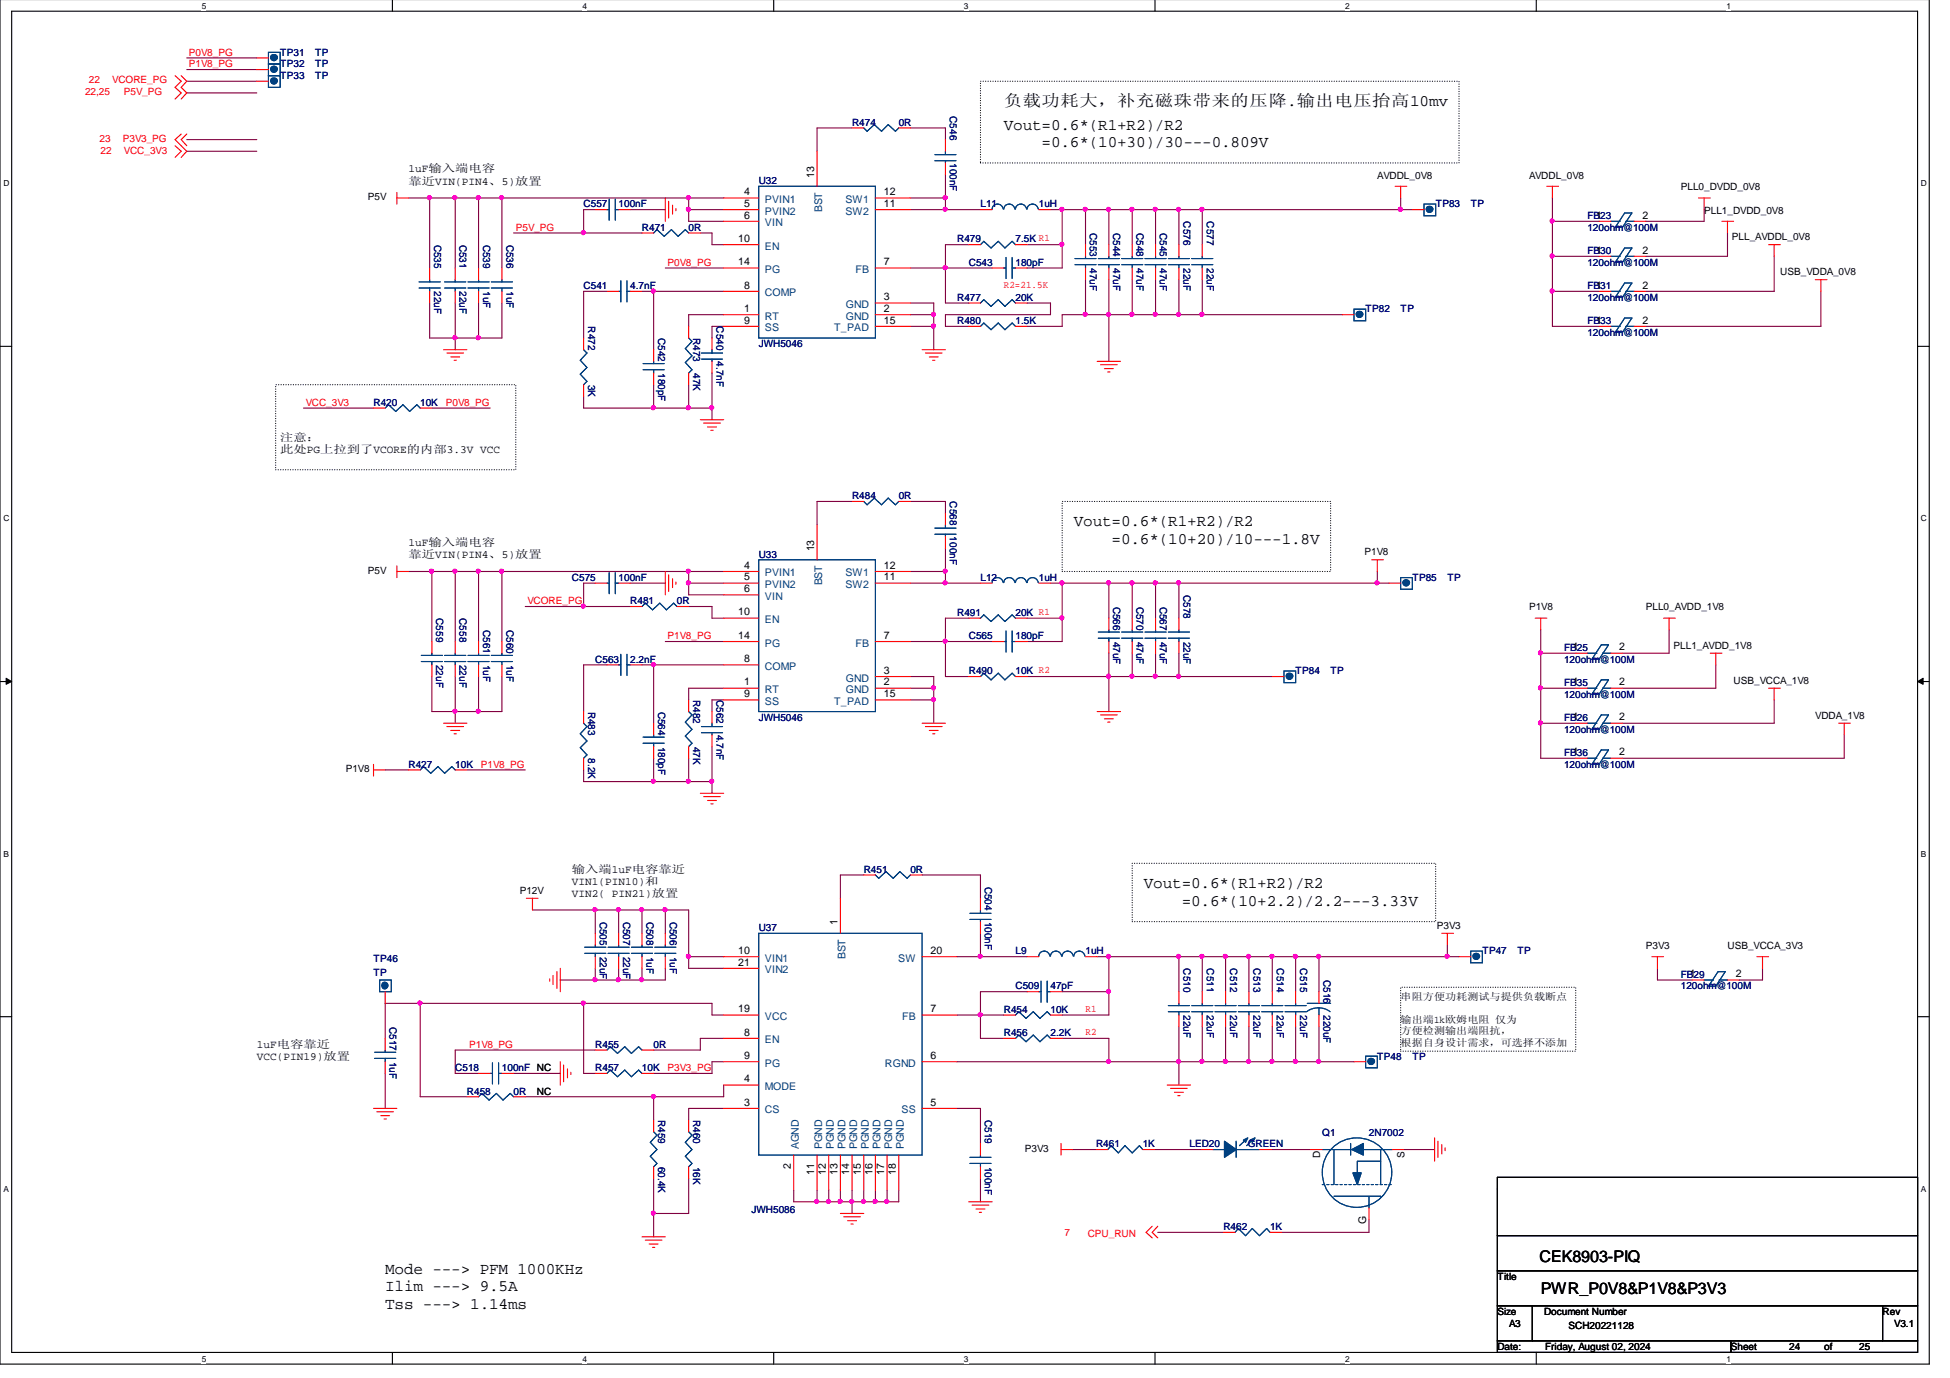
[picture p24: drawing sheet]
<svg xmlns="http://www.w3.org/2000/svg" width="297mm" height="210mm" viewBox="0 0 297 210" stroke-linecap="round" stroke-linejoin="round" font-family="sans-serif">
<defs><g id="words">
<g font-size="2.5">
<text x="152.9" y="16.2">负载功耗大，补充磁珠带来的压降.输出电压抬高10mv</text>
<text x="152.9" y="19.7">Vout=0.6*(R1+R2)/R2</text>
<text x="158.7" y="22.5">=0.6*(10+30)/30---0.809V</text>
<text x="163.6" y="80.2">Vout=0.6*(R1+R2)/R2</text>
<text x="169.3" y="82.9">=0.6*(10+20)/10---1.8V</text>
<text x="174.2" y="135.3">Vout=0.6*(R1+R2)/R2</text>
<text x="180" y="138">=0.6*(10+2.2)/2.2---3.33V</text>
<text x="58.7" y="194">Mode ---&gt; PFM 1000KHz</text>
<text x="58.7" y="196.7">Ilim ---&gt; 9.5A</text>
<text x="234.5" y="192.3">CEK8903-PIQ</text>
<text x="234.7" y="197.1">PWR_P0V8&amp;P1V8&amp;P3V3</text>
<text x="58.7" y="199.4">Tss ---&gt; 1.14ms</text>
</g>
<g font-size="1.7">
<text x="62.2" y="26.3">1uF输入端电容</text>
<text x="62.2" y="28.1">靠近VIN(PIN4、5)放置</text>
<text x="42.7" y="67.2">注意：</text>
<text x="42.7" y="69">此处PG上拉到了VCORE的内部3.3V VCC</text>
<text x="62.2" y="83.2">1uF输入端电容</text>
<text x="62.2" y="85">靠近VIN(PIN4、5)放置</text>
<text x="87.1" y="136.7">VIN2( PIN21)放置</text>
<text x="87.1" y="132.9">输入端1uF电容靠近</text>
<text x="87.1" y="134.8">VIN1(PIN10)和</text>
<text x="39.1" y="161.5">VCC(PIN19)放置</text>
<text x="39.1" y="159.6">1uF电容靠近</text>
</g>
<g font-size="1.6">
<text x="113.4" y="29.7">4</text>
<text x="124" y="27.1" transform="rotate(-90 124 27.1)">13</text>
<text x="134.6" y="29.7">12</text>
<text x="113.4" y="31.5">5</text>
<text x="113.4" y="33.3">6</text>
<text x="134.6" y="31.5">11</text>
<text x="243.2" y="33.3">1</text>
<text x="250.2" y="33.3">2</text>
<text x="112.4" y="36.8">10</text>
<text x="112.4" y="40.4">14</text>
<text x="134.6" y="40.4">7</text>
<text x="243.2" y="38.6">1</text>
<text x="250.2" y="38.6">2</text>
<text x="113.4" y="47.5">1</text>
<text x="113.4" y="44">8</text>
<text x="134.6" y="47.5">2</text>
<text x="134.6" y="45.7">3</text>
<text x="243.2" y="44">1</text>
<text x="250.2" y="44">2</text>
<text x="113.4" y="49.3">9</text>
<text x="134.6" y="49.3">15</text>
<text x="243.2" y="49.3">1</text>
<text x="250.2" y="49.3">2</text>
<text x="113.4" y="86.6">4</text>
<text x="113.4" y="88.4">5</text>
<text x="124" y="84" transform="rotate(-90 124 84)">13</text>
<text x="134.6" y="88.4">11</text>
<text x="134.6" y="86.6">12</text>
<text x="112.4" y="93.7">10</text>
<text x="113.4" y="90.2">6</text>
<text x="112.4" y="97.3">14</text>
<text x="113.4" y="100.9">8</text>
<text x="134.6" y="97.3">7</text>
<text x="239.6" y="99.1">1</text>
<text x="246.6" y="99.1">2</text>
<text x="113.4" y="104.4">1</text>
<text x="113.4" y="106.2">9</text>
<text x="134.6" y="106.2">15</text>
<text x="134.6" y="104.4">2</text>
<text x="134.6" y="102.6">3</text>
<text x="239.6" y="104.4">1</text>
<text x="246.6" y="104.4">2</text>
<text x="239.6" y="109.7">1</text>
<text x="246.6" y="109.7">2</text>
<text x="239.6" y="115.1">1</text>
<text x="246.6" y="115.1">2</text>
<text x="127.6" y="140.9" transform="rotate(-90 127.6 140.9)">1</text>
<text x="112.4" y="145.3">10</text>
<text x="112.4" y="147.1">21</text>
<text x="141.7" y="145.3">20</text>
<text x="257.4" y="148.9">1</text>
<text x="264.4" y="148.9">2</text>
<text x="112.4" y="154.2">19</text>
<text x="141.7" y="154.2">7</text>
<text x="113.4" y="157.7">8</text>
<text x="113.4" y="161.3">9</text>
<text x="141.7" y="161.3">6</text>
<text x="113.4" y="164.9">4</text>
<text x="113.4" y="168.4">3</text>
<text x="141.7" y="168.4">5</text>
<text x="120.5" y="178.1" transform="rotate(-90 120.5 178.1)">2</text>
<text x="124" y="178.9" transform="rotate(-90 124 178.9)">11</text>
<text x="125.8" y="178.9" transform="rotate(-90 125.8 178.9)">12</text>
<text x="127.6" y="178.9" transform="rotate(-90 127.6 178.9)">13</text>
<text x="129.4" y="178.9" transform="rotate(-90 129.4 178.9)">14</text>
<text x="131.1" y="178.9" transform="rotate(-90 131.1 178.9)">15</text>
<text x="132.9" y="178.9" transform="rotate(-90 132.9 178.9)">16</text>
<text x="134.7" y="178.9" transform="rotate(-90 134.7 178.9)">17</text>
<text x="136.5" y="178.9" transform="rotate(-90 136.5 178.9)">18</text>
<text x="208.1" y="186.5" transform="rotate(-90 208.1 186.5)">G</text>
</g>
<g font-size="1.6" fill="#004080">
<text x="116.5" y="30.9">PVIN1</text>
<text x="116.5" y="32.7">PVIN2</text>
<text x="116.5" y="34.5">VIN</text>
<text x="125.2" y="32.3" transform="rotate(-90 125.2 32.3)">BST</text>
<text x="128.8" y="32.7">SW2</text>
<text x="128.8" y="30.9">SW1</text>
<text x="116.5" y="38">EN</text>
<text x="116.5" y="41.6">PG</text>
<text x="130.3" y="41.6">FB</text>
<text x="116.5" y="45.1">COMP</text>
<text x="128.9" y="46.9">GND</text>
<text x="116.5" y="48.7">RT</text>
<text x="116.5" y="50.5">SS</text>
<text x="127.1" y="50.5">T_PAD</text>
<text x="128.9" y="48.7">GND</text>
<text x="116.5" y="87.8">PVIN1</text>
<text x="116.5" y="89.6">PVIN2</text>
<text x="125.2" y="89.2" transform="rotate(-90 125.2 89.2)">BST</text>
<text x="128.8" y="89.6">SW2</text>
<text x="128.8" y="87.8">SW1</text>
<text x="116.5" y="91.4">VIN</text>
<text x="116.5" y="94.9">EN</text>
<text x="116.5" y="98.5">PG</text>
<text x="130.3" y="98.5">FB</text>
<text x="116.5" y="105.6">RT</text>
<text x="116.5" y="102">COMP</text>
<text x="116.5" y="107.4">SS</text>
<text x="127.1" y="107.4">T_PAD</text>
<text x="128.9" y="105.6">GND</text>
<text x="128.9" y="103.8">GND</text>
<text x="116.5" y="146.5">VIN1</text>
<text x="116.5" y="148.3">VIN2</text>
<text x="128.8" y="146.1" transform="rotate(-90 128.8 146.1)">BST</text>
<text x="136.8" y="146.5">SW</text>
<text x="116.5" y="155.4">VCC</text>
<text x="137.4" y="155.4">FB</text>
<text x="116.5" y="158.9">EN</text>
<text x="116.5" y="166">MODE</text>
<text x="116.5" y="162.5">PG</text>
<text x="134.8" y="162.5">RGND</text>
<text x="116.5" y="169.6">CS</text>
<text x="137.3" y="169.6">SS</text>
<text x="121.7" y="175" transform="rotate(-90 121.7 175)">AGND</text>
<text x="125.2" y="175" transform="rotate(-90 125.2 175)">PGND</text>
<text x="127" y="175" transform="rotate(-90 127 175)">PGND</text>
<text x="128.8" y="175" transform="rotate(-90 128.8 175)">PGND</text>
<text x="130.6" y="175" transform="rotate(-90 130.6 175)">PGND</text>
<text x="132.3" y="175" transform="rotate(-90 132.3 175)">PGND</text>
<text x="134.1" y="175" transform="rotate(-90 134.1 175)">PGND</text>
<text x="135.9" y="175" transform="rotate(-90 135.9 175)">PGND</text>
<text x="137.7" y="175" transform="rotate(-90 137.7 175)">PGND</text>
</g>
<g font-size="1.5" fill="#f00">
<text x="28.8" y="8.5">P0V8_PG</text>
<text x="28.8" y="10.3">P1V8_PG</text>
<text x="13" y="14.5">22,25</text>
<text x="13.5" y="12.7">22</text>
<text x="17.1" y="12.7">VCORE_PG</text>
<text x="18.9" y="14.5">P5V_PG</text>
<text x="15.2" y="21.6">23</text>
<text x="15.3" y="23.4">22</text>
<text x="18.7" y="21.6">P3V3_PG</text>
<text x="18.9" y="23.4">VCC_3V3</text>
<text x="78.6" y="35.2">P5V_PG</text>
<text x="101.7" y="40.5">P0V8_PG</text>
<text x="152.9" y="43.9">R2=21.5K</text>
<text x="46.6" y="61.8">VCC_3V3</text>
<text x="67.9" y="61.8">P0V8_PG</text>
<text x="80.3" y="92">VCORE_PG</text>
<text x="101.7" y="97.4">P1V8_PG</text>
<text x="73.2" y="116.9">P1V8_PG</text>
<text x="165.4" y="154.1">R1</text>
<text x="71.5" y="159.6">P1V8_PG</text>
<text x="165.4" y="157.7">R2</text>
<text x="101.7" y="163.2">P3V3_PG</text>
<text x="162.1" y="188.2">7</text>
<text x="165.7" y="188.4">CPU_RUN</text>
</g>
<g font-size="1.5" fill="#000080">
<text x="42.7" y="10.3">TP32</text>
<text x="42.7" y="8.5">TP31</text>
<text x="48" y="10.3">TP</text>
<text x="48" y="8.5">TP</text>
<text x="42.7" y="12">TP33</text>
<text x="48" y="12">TP</text>
<text x="144.7" y="17.7" transform="rotate(90 144.7 17.7)">C546</text>
<text x="129.8" y="19.1">R474</text>
<text x="136.9" y="19.1">0R</text>
<text x="115.6" y="28">U32</text>
<text x="144.7" y="24.8" transform="rotate(90 144.7 24.8)">100nF</text>
<text x="88.9" y="31.6">C557</text>
<text x="94.2" y="31.6">100nF</text>
<text x="97.8" y="35.2">R471</text>
<text x="104.9" y="35.2">0R</text>
<text x="149.4" y="31.6">L11</text>
<text x="158.2" y="31.6">1uH</text>
<text x="166" y="35.5" transform="rotate(90 166 35.5)">C553</text>
<text x="169.6" y="35.5" transform="rotate(90 169.6 35.5)">C544</text>
<text x="173.1" y="35.5" transform="rotate(90 173.1 35.5)">C548</text>
<text x="176.7" y="35.5" transform="rotate(90 176.7 35.5)">C545</text>
<text x="180.3" y="33.7" transform="rotate(90 180.3 33.7)">C576</text>
<text x="183.8" y="33.7" transform="rotate(90 183.8 33.7)">C577</text>
<text x="218.7" y="31.6">TP83</text>
<text x="224" y="31.6">TP</text>
<text x="241.8" y="33.4">FB23</text>
<text x="241.8" y="35.2">120ohm@100M</text>
<text x="66.1" y="37.3" transform="rotate(90 66.1 37.3)">C535</text>
<text x="70" y="37.3" transform="rotate(90 70 37.3)">C531</text>
<text x="73.6" y="37.3" transform="rotate(90 73.6 37.3)">C539</text>
<text x="77.1" y="37.3" transform="rotate(90 77.1 37.3)">C536</text>
<text x="145.8" y="36.9">R479</text>
<text x="147.6" y="40.5">C543</text>
<text x="154.7" y="40.5">180pF</text>
<text x="154.7" y="36.9">7.5K R1</text>
<text x="166" y="40.8" transform="rotate(90 166 40.8)">47uF</text>
<text x="169.6" y="40.8" transform="rotate(90 169.6 40.8)">47uF</text>
<text x="173.1" y="40.8" transform="rotate(90 173.1 40.8)">47uF</text>
<text x="176.7" y="40.8" transform="rotate(90 176.7 40.8)">47uF</text>
<text x="180.3" y="40.8" transform="rotate(90 180.3 40.8)">22uF</text>
<text x="183.8" y="40.8" transform="rotate(90 183.8 40.8)">22uF</text>
<text x="241.8" y="38.7">FB30</text>
<text x="241.8" y="40.5">120ohm@100M</text>
<text x="66.1" y="44.4" transform="rotate(90 66.1 44.4)">22uF</text>
<text x="70" y="44.4" transform="rotate(90 70 44.4)">22uF</text>
<text x="73.6" y="44.4" transform="rotate(90 73.6 44.4)">1uF</text>
<text x="77.1" y="44.4" transform="rotate(90 77.1 44.4)">1uF</text>
<text x="88.9" y="44">C541</text>
<text x="96" y="44">4.7nF</text>
<text x="145.8" y="45.8">R477</text>
<text x="154.7" y="45.8">20K</text>
<text x="208" y="47.6">TP82</text>
<text x="213.4" y="47.6">TP</text>
<text x="241.8" y="44">FB31</text>
<text x="241.8" y="45.8">120ohm@100M</text>
<text x="89.6" y="49.7" transform="rotate(90 89.6 49.7)">R472</text>
<text x="100.2" y="51.5" transform="rotate(90 100.2 51.5)">C542</text>
<text x="105.6" y="51.5" transform="rotate(90 105.6 51.5)">R473</text>
<text x="109.1" y="49.7" transform="rotate(90 109.1 49.7)">C540</text>
<text x="115.6" y="52.9">JWH5046</text>
<text x="145.8" y="49.4">R480</text>
<text x="154.7" y="49.4">1.5K</text>
<text x="241.8" y="49.4">FB33</text>
<text x="241.8" y="51.2">120ohm@100M</text>
<text x="89.6" y="58.6" transform="rotate(90 89.6 58.6)">3K</text>
<text x="100.2" y="56.8" transform="rotate(90 100.2 56.8)">180pF</text>
<text x="105.6" y="56.8" transform="rotate(90 105.6 56.8)">47K</text>
<text x="109.1" y="55" transform="rotate(90 109.1 55)">4.7nF</text>
<text x="56.9" y="61.8">R420</text>
<text x="64" y="61.8">10K</text>
<text x="129.8" y="76">R484</text>
<text x="136.9" y="76">0R</text>
<text x="144.7" y="76.4" transform="rotate(90 144.7 76.4)">C568</text>
<text x="144.7" y="81.7" transform="rotate(90 144.7 81.7)">100nF</text>
<text x="87.1" y="88.5">C575</text>
<text x="94.2" y="88.5">100nF</text>
<text x="115.6" y="84.9">U33</text>
<text x="149.4" y="88.5">L12</text>
<text x="158.2" y="88.5">1uH</text>
<text x="215.1" y="88.5">TP85</text>
<text x="220.5" y="88.5">TP</text>
<text x="66.5" y="94.2" transform="rotate(90 66.5 94.2)">C559</text>
<text x="70" y="94.2" transform="rotate(90 70 94.2)">C558</text>
<text x="73.6" y="95.9" transform="rotate(90 73.6 95.9)">C561</text>
<text x="77.1" y="95.9" transform="rotate(90 77.1 95.9)">C560</text>
<text x="96" y="92">R481</text>
<text x="103.1" y="92">0R</text>
<text x="145.8" y="93.8">R491</text>
<text x="154.7" y="93.8">20K R1</text>
<text x="169.6" y="92.4" transform="rotate(90 169.6 92.4)">C566</text>
<text x="173.1" y="92.4" transform="rotate(90 173.1 92.4)">C570</text>
<text x="176.7" y="92.4" transform="rotate(90 176.7 92.4)">C567</text>
<text x="180.3" y="90.6" transform="rotate(90 180.3 90.6)">C578</text>
<text x="66.5" y="101.3" transform="rotate(90 66.5 101.3)">22uF</text>
<text x="70" y="101.3" transform="rotate(90 70 101.3)">22uF</text>
<text x="73.6" y="101.3" transform="rotate(90 73.6 101.3)">1uF</text>
<text x="77.1" y="101.3" transform="rotate(90 77.1 101.3)">1uF</text>
<text x="90.7" y="100.9">C563</text>
<text x="96" y="100.9">2.2nF</text>
<text x="147.6" y="97.4">C565</text>
<text x="154.7" y="97.4">180pF</text>
<text x="169.6" y="97.7" transform="rotate(90 169.6 97.7)">47uF</text>
<text x="173.1" y="97.7" transform="rotate(90 173.1 97.7)">47uF</text>
<text x="176.7" y="97.7" transform="rotate(90 176.7 97.7)">47uF</text>
<text x="180.3" y="97.7" transform="rotate(90 180.3 97.7)">22uF</text>
<text x="238.3" y="99.2">FB25</text>
<text x="238.3" y="100.9">120ohm@100M</text>
<text x="105.6" y="106.6" transform="rotate(90 105.6 106.6)">R482</text>
<text x="109.1" y="106.6" transform="rotate(90 109.1 106.6)">C562</text>
<text x="147.6" y="102.7">R490</text>
<text x="154.7" y="102.7">10K R2</text>
<text x="197.4" y="102.7">TP84</text>
<text x="202.7" y="102.7">TP</text>
<text x="238.3" y="104.5">FB35</text>
<text x="238.3" y="106.3">120ohm@100M</text>
<text x="89.6" y="108.4" transform="rotate(90 89.6 108.4)">R483</text>
<text x="100.2" y="108.4" transform="rotate(90 100.2 108.4)">C564</text>
<text x="100.2" y="113.7" transform="rotate(90 100.2 113.7)">180pF</text>
<text x="105.6" y="113.7" transform="rotate(90 105.6 113.7)">47K</text>
<text x="109.1" y="111.9" transform="rotate(90 109.1 111.9)">4.7nF</text>
<text x="115.6" y="109.8">JWH5046</text>
<text x="238.3" y="109.8">FB26</text>
<text x="238.3" y="111.6">120ohm@100M</text>
<text x="62.2" y="116.9">R427</text>
<text x="69.3" y="116.9">10K</text>
<text x="89.6" y="115.5" transform="rotate(90 89.6 115.5)">8.2K</text>
<text x="238.3" y="115.2">FB36</text>
<text x="238.3" y="116.9">120ohm@100M</text>
<text x="131.6" y="132.9">R451</text>
<text x="138.7" y="132.9">0R</text>
<text x="150" y="135.1" transform="rotate(90 150 135.1)">C504</text>
<text x="91.4" y="140.4" transform="rotate(90 91.4 140.4)">C505</text>
<text x="94.9" y="140.4" transform="rotate(90 94.9 140.4)">C507</text>
<text x="98.5" y="140.4" transform="rotate(90 98.5 140.4)">C508</text>
<text x="102" y="140.4" transform="rotate(90 102 140.4)">C506</text>
<text x="115.6" y="141.8">U37</text>
<text x="150" y="140.4" transform="rotate(90 150 140.4)">100nF</text>
<text x="56.9" y="146.5">TP46</text>
<text x="56.9" y="148.6">TP</text>
<text x="91.4" y="145.7" transform="rotate(90 91.4 145.7)">22uF</text>
<text x="94.9" y="145.7" transform="rotate(90 94.9 145.7)">22uF</text>
<text x="98.5" y="145.7" transform="rotate(90 98.5 145.7)">1uF</text>
<text x="102" y="145.7" transform="rotate(90 102 145.7)">1uF</text>
<text x="154.7" y="145.4">L9</text>
<text x="165.4" y="145.4">1uH</text>
<text x="180.3" y="147.5" transform="rotate(90 180.3 147.5)">C510</text>
<text x="183.8" y="147.5" transform="rotate(90 183.8 147.5)">C511</text>
<text x="187.4" y="147.5" transform="rotate(90 187.4 147.5)">C512</text>
<text x="190.9" y="147.5" transform="rotate(90 190.9 147.5)">C513</text>
<text x="194.5" y="147.5" transform="rotate(90 194.5 147.5)">C514</text>
<text x="198" y="147.5" transform="rotate(90 198 147.5)">C515</text>
<text x="201.6" y="149.3" transform="rotate(90 201.6 149.3)">C516</text>
<text x="225.8" y="145.4">TP47</text>
<text x="231.1" y="145.4">TP</text>
<text x="256" y="148.9">FB29</text>
<text x="152.9" y="154.3">R454</text>
<text x="154.7" y="150.7">C509</text>
<text x="160" y="154.3">10K</text>
<text x="160" y="150.7">47pF</text>
<text x="180.3" y="154.6" transform="rotate(90 180.3 154.6)">22uF</text>
<text x="183.8" y="154.6" transform="rotate(90 183.8 154.6)">22uF</text>
<text x="187.4" y="154.6" transform="rotate(90 187.4 154.6)">22uF</text>
<text x="190.9" y="154.6" transform="rotate(90 190.9 154.6)">22uF</text>
<text x="194.5" y="154.6" transform="rotate(90 194.5 154.6)">22uF</text>
<text x="198" y="154.6" transform="rotate(90 198 154.6)">22uF</text>
<text x="201.6" y="154.6" transform="rotate(90 201.6 154.6)">220uF</text>
<text x="256" y="150.7">120ohm@100M</text>
<text x="59.4" y="156.4" transform="rotate(90 59.4 156.4)">C517</text>
<text x="59.4" y="161.7" transform="rotate(90 59.4 161.7)">1uF</text>
<text x="90.7" y="159.6">R455</text>
<text x="99.6" y="159.6">0R</text>
<text x="152.9" y="157.8">R456</text>
<text x="160" y="157.8">2.2K</text>
<text x="209.8" y="161.4">TP48</text>
<text x="215.1" y="161.4">TP</text>
<text x="69.3" y="163.2">C518</text>
<text x="71.1" y="166.7">R458</text>
<text x="76.5" y="163.2">100nF NC</text>
<text x="78.2" y="166.7">0R</text>
<text x="90.7" y="163.2">R457</text>
<text x="97.8" y="163.2">10K</text>
<text x="100.2" y="170.6" transform="rotate(90 100.2 170.6)">R459</text>
<text x="105.6" y="170.6" transform="rotate(90 105.6 170.6)">R460</text>
<text x="150" y="170.6" transform="rotate(90 150 170.6)">C519</text>
<text x="201.4" y="173">Q1</text>
<text x="208.5" y="173">2N7002</text>
<text x="100.2" y="177.7" transform="rotate(90 100.2 177.7)">60.4K</text>
<text x="105.6" y="177.7" transform="rotate(90 105.6 177.7)">16K</text>
<text x="150" y="177.7" transform="rotate(90 150 177.7)">100nF</text>
<text x="167" y="174.8">R461</text>
<text x="174.1" y="174.8">1K</text>
<text x="181.2" y="174.8">LED20</text>
<text x="190.1" y="174.8">GREEN</text>
<text x="114.5" y="184.8">JWH5086</text>
<text x="186.4" y="187.4">R462</text>
<text x="193.5" y="187.4">1K</text>
</g>
<g font-size="1.5">
<text x="209.8" y="27.2">AVDDL_0V8</text>
<text x="232.9" y="27.2">AVDDL_0V8</text>
<text x="256" y="29">PLL0_DVDD_0V8</text>
<text x="56" y="30.5">P5V</text>
<text x="259.6" y="32.5">PLL1_DVDD_0V8</text>
<text x="263.8" y="36.6">PLL_AVDDL_0V8</text>
<text x="271.2" y="41.9">USB_VDDA_0V8</text>
<text x="56" y="87.4">P5V</text>
<text x="207.9" y="84.6">P1V8</text>
<text x="232.9" y="93">P1V8</text>
<text x="250.7" y="93">PLL0_AVDD_1V8</text>
<text x="254.9" y="98.8">PLL1_AVDD_1V8</text>
<text x="264.1" y="104.2">USB_VCCA_1V8</text>
<text x="276.5" y="109.5">VDDA_1V8</text>
<text x="52.7" y="117.6">P1V8</text>
<text x="79.2" y="136.2">P12V</text>
<text x="218.9" y="141.5">P3V3</text>
<text x="250.7" y="144.5">P3V3</text>
<text x="263.1" y="144.5">USB_VCCA_3V3</text>
<text x="213.4" y="155.9">输出端1k欧姆电阻 仅为</text>
<text x="213.4" y="152.3">串阻方便功耗测试与提供负载断点</text>
<text x="213.4" y="157.6">方便检测输出端阻抗，</text>
<text x="213.4" y="159.3">根据自身设计需求，可选择不添加</text>
<text x="81.8" y="166.7">NC</text>
<text x="156.1" y="175.4">P3V3</text>
<text x="201.1" y="176.5" transform="rotate(-90 201.1 176.5)">D</text>
<text x="214" y="176.5" transform="rotate(-90 214 176.5)">S</text>
<text x="228.1" y="195">Title</text>
<text x="228.1" y="200.3">Size</text>
<text x="229.9" y="202.1">A3</text>
<text x="235.2" y="200.3">Document Number</text>
<text x="238.9" y="202.5">SCH20221128</text>
<text x="286.8" y="200.3">Rev</text>
<text x="288.5" y="202.1">V3.1</text>
<text x="228.1" y="205.7">Date:</text>
<text x="235.4" y="205.7">Friday, August 02, 2024</text>
<text x="263.7" y="205.7">Sheet</text>
<text x="272.5" y="205.7">24</text>
<text x="277.9" y="205.7">of</text>
<text x="283.2" y="205.7">25</text>
</g>
<g font-size="1.3">
<text x="30.7" y="1.4">5</text>
<text x="88.7" y="1.4">4</text>
<text x="146.8" y="1.4">3</text>
<text x="204.9" y="1.4">2</text>
<text x="263" y="1.4">1</text>
<text x=".5" y="28.4">D</text>
<text x="292.6" y="28.4">D</text>
<text x=".5" y="79.4">C</text>
<text x="292.6" y="79.4">C</text>
<text x=".5" y="130.5">B</text>
<text x="292.6" y="130.5">B</text>
<text x=".5" y="181.5">A</text>
<text x="292.6" y="181.5">A</text>
<text x="30.7" y="207.4">5</text>
<text x="88.7" y="207.4">4</text>
<text x="146.8" y="207.4">3</text>
<text x="204.9" y="207.4">2</text>
<text x="263" y="207.4">1</text>
</g>
</g></defs>
<path d="M0 -.1v207.9h293.9v-207.9M1.8 1.7h290.3v204.3h-290.3z" fill="none" stroke="#000" stroke-width=".17"/>
<g fill="#fff">
<path d="M30.7 .2h.7v1.4h-.7z"/>
<path d="M30.7 206.3h.7v1.4h-.7z"/>
</g>
<path d="M59.8 -.1v1.8M59.8 206v1.8" fill="none" stroke="#000" stroke-width=".17"/>
<g fill="#fff">
<path d="M88.7 .2h.7v1.4h-.7z"/>
<path d="M88.7 206.3h.7v1.4h-.7z"/>
</g>
<path d="M117.9 -.1v1.8M117.9 206v1.8" fill="none" stroke="#000" stroke-width=".17"/>
<g fill="#fff">
<path d="M146.8 .2h.7v1.4h-.7z"/>
<path d="M146.8 206.3h.7v1.4h-.7z"/>
</g>
<path d="M175.9 -.1v1.8M175.9 206v1.8" fill="none" stroke="#000" stroke-width=".17"/>
<g fill="#fff">
<path d="M204.9 .2h.7v1.4h-.7z"/>
<path d="M204.9 206.3h.7v1.4h-.7z"/>
</g>
<path d="M234 -.1v1.8M234 206v1.8" fill="none" stroke="#000" stroke-width=".17"/>
<g fill="#fff">
<path d="M263 .2h.7v1.4h-.7z"/>
<path d="M263 206.3h.7v1.4h-.7z"/>
<path d="M.5 27.2h.9v1.4h-.9z"/>
<path d="M292.6 27.2h.9v1.4h-.9z"/>
<path d="M.5 78.2h.9v1.5h-.9z"/>
<path d="M292.6 78.2h.9v1.5h-.9z"/>
</g>
<path d="M0 52.8h1.8M292.1 52.8h1.8" fill="none" stroke="#000" stroke-width=".17"/>
<g fill="#fff">
<path d="M.5 129.3h.9v1.4h-.9z"/>
<path d="M292.6 129.3h.9v1.4h-.9z"/>
</g>
<path d="M0 103.8h1.8M292.1 103.8h1.8" fill="none" stroke="#000" stroke-width=".17"/>
<g fill="#000" stroke="#000" stroke-width=".15">
<path d="M.9 103.3l.9 .5-.9 .4z" fill-rule="evenodd"/>
<path d="M292.1 103.8l.8-.5v.9z" fill-rule="evenodd"/>
</g>
<g fill="#fff">
<path d="M.5 180.4h.8v1.4h-.8z"/>
<path d="M292.6 180.4h.8v1.4h-.8z"/>
</g>
<path d="M0 154.9h1.8M292.1 154.9h1.8M228.1 188.2h64v5.4h-64zM228.1 193.6h64v5.3h-64zM228.1 198.9h5.3v5.3h-5.3zM228.1 188.2v-8.9h64v8.9M233.4 198.9h53.4v5.3h-53.4zM286.8 198.9h5.3v5.3h-5.3zM228.1 204.2h35.6v1.8h-35.6zM263.7 204.2h28.4v1.8h-28.4z" fill="none" stroke="#000" stroke-width=".17"/>
<path d="M149.4 12.4h72.8v12.4h-72.8zM42 58.6h36.6v13h-36.6zM161.8 76.4h40.9v10.7h-40.9zM172.5 131.5h46.2v8.9h-46.2zM213.4 150.4h26.6v9.7h-26.6z" fill="none" stroke="#000" stroke-width=".17" stroke-dasharray="0 .3"/>
<g fill="none" stroke="#800040" stroke-width=".17">
<path d="M28.4 8.8h10.7M28.4 10.6h10.7M28.4 12.4h10.7M28.4 14.2h10.7M129.8 19.5h-5.3v3.5M138.7 19.5h5.3v1.8M28.4 21.3h10.7M28.4 23h10.7M62.2 30.2h48M65.4 30.2v10.6M69.3 30.2v10.6M72.9 30.2v10.6"/>
<path d="M76.5 30.2v10.6M78.2 35.5h19.6M90.7 31.9h-1.8v3.6M96 31.9h5.3M104.9 30.2v3.5h5.3M104.9 31.9h5.3M106.7 35.5h1.8v1.8h1.7M138.7 30.2h5.3M138.7 31.9h10.7M144 26.6v5.3M147.6 37.3h-3.6v8.9h3.6M156.5 37.3h5.3"/>
<path d="M160 31.9h55.1M161.8 31.9v8.9h-5.3M165.4 31.9v5.4M168.9 31.9v5.4M172.5 31.9v5.4M176 31.9v5.4M179.6 31.9v5.4M183.1 31.9v5.4M213.4 30.2v1.7M236.5 30.2v19.5h7.1M236.5 33.7h7.1M236.5 39h7.1"/>
<path d="M259.6 31.9v1.8h-8.9M263.1 35.5v3.5h-12.4M270.3 39v5.4h-19.6M65.4 46.2v5.3h11.1v-5.3M69.3 46.2v7.1M72.9 46.2v5.3M92.5 44.4h-3.6v7.1M97.8 44.4h12.4M99.6 44.4v8.9M99.6 58.6v3.6M101.3 40.8h8.9M104.9 58.6v3.6"/>
<path d="M108.5 56.8v7.1M110.2 47.9h-5.3v1.8M110.2 49.7h-1.7v1.8M138.7 40.8h12.4M138.7 49.7h3.5M138.7 47.9h3.5M138.7 46.2h3.5v7.1M156.5 46.2h3.5v1.7h-16v1.8h3.6M165.4 42.6v5.3M168.9 42.6v12.4M172.5 42.6v5.3M176 42.6v5.3"/>
<path d="M179.6 42.6v5.3M183.1 42.6v5.3M204.5 47.9h-42.7v1.8h-5.3M236.5 44.4h7.1M277.4 44.4v5.3h-26.7M46.2 62.2h10.7M65.8 62.2h8.9M88.9 60.4v1.8h19.6M129.8 76.4h-5.3v3.5M138.7 76.4h5.3v1.8M62.2 87.1h48M65.8 87.1v10.6"/>
<path d="M69.3 87.1v10.6M72.9 87.1v10.6M76.5 87.1v10.6M80 92.4h16M90.7 88.8h-1.8v3.6M96 88.8h5.3M101.3 97.7h8.9M104.9 87.1v3.5h5.3M104.9 92.4h3.6v1.8h1.7M104.9 88.8h5.3M138.7 87.1h5.3M138.7 88.8h10.7"/>
<path d="M138.7 97.7h12.4M144 83.5v5.3M147.6 94.2h-3.6v8.9h3.6M156.5 94.2h5.3M160 88.8h51.6M161.8 88.8v8.9h-5.3M168.9 88.8v5.4M168.9 99.5v8.9M172.5 88.8v5.4M172.5 99.5v3.6M176 88.8v5.4M176 99.5v3.6"/>
<path d="M179.6 88.8v5.4M179.6 99.5v3.6M209.8 87.1v1.7M234.7 95.9v19.6h5.3M234.7 99.5h5.3M254.3 95.9v3.6h-7.2M58.7 117.3h3.5M65.8 103.1v5.3h10.7v-5.3M69.3 103.1v7.1M71.1 117.3h8.9M72.9 103.1v5.3M88.9 117.3v1.8h19.6"/>
<path d="M92.5 101.3h-3.6v7.1M97.8 101.3h12.4M99.6 101.3v8.9M99.6 115.5v3.6M104.9 115.5v3.6M108.5 113.7v7.1M110.2 104.8h-5.3v1.8M110.2 106.6h-1.7v1.8M138.7 103.1h3.5v7.1M138.7 106.6h3.5M138.7 104.8h3.5M156.5 103.1h37.3"/>
<path d="M234.7 110.2h5.3M234.7 104.8h5.3M261.4 101.3v3.5h-14.3M270.3 106.6v3.6h-23.2M280.9 111.9v3.6h-33.8M81.1 138.6h23.8v8.9h5.3M90.7 138.6v3.6M94.2 138.6v3.6M97.8 138.6v3.6M101.3 138.6v3.6M131.6 133.3h-3.6v3.5M140.5 133.3h8.9v3.5"/>
<path d="M64 152.8v14.3h7.1M88.9 152.8v10.7h1.8M90.7 159.9h-21.4v3.6h3.6M90.7 147.5v1.8M94.2 147.5v1.8M97.8 147.5v1.8M101.3 147.5v1.8h-16M104.9 145.7h5.3M110.2 154.6h-1.7v-1.8h-49.8v5.4M110.2 158.2h-3.5v1.7h-7.1M145.8 154.6h7.1M145.8 145.7h10.7"/>
<path d="M149.4 142.2v3.5M156.5 151.1h-7.1v7.1h3.5M161.8 158.2h7.1v3.5M161.8 151.1h7.1M167.1 145.7h55.1M168.9 145.7v8.9h-7.1M179.6 145.7v5.4M179.6 156.4v8.9M183.1 145.7v5.4M183.1 156.4v5.3M186.7 145.7v5.4M186.7 156.4v5.3"/>
<path d="M190.2 145.7v5.4M190.2 156.4v5.3M193.8 145.7v5.4M193.8 156.4v5.3M197.4 145.7v5.4M197.4 156.4v5.3M200.9 145.7v5.4M200.9 156.4v5.3M220.5 143.9v1.8M252.5 147.5v1.8h5.3M268.5 147.5v1.8h-3.6M58.7 163.5v5.3"/>
<path d="M78.2 163.5h7.1M99.6 167.1v3.5M99.6 179.5v8.9M104.9 179.5v5.3h-5.3M110.2 168.8h-5.3v1.8M110.2 161.7h-1.7v1.8h-8.9M110.2 165.3v1.8h-30.2M145.8 168.8h3.6v5.4M145.8 161.7h60.4M149.4 179.5v3.6M163.4 175.1h3.6M175.9 175.1h7.1"/>
<path d="M193.6 175.1h6M213.9 175.1h4.6M120.9 181.3v1.8h16v-1.8M124.5 181.3v1.8M126.2 181.3v1.8M128 181.3v1.8M129.8 181.3v3.5M131.6 181.3v1.8M133.3 181.3v1.8M135.1 181.3v1.8M176.4 187.7h10M208.5 185.8v1.9h-13.3"/>
</g>
<g fill="#f0f" stroke="#f0f" stroke-width=".17">
<circle cx="76.4" cy="30.1" r=".31"/>
<circle cx="72.8" cy="30.1" r=".31"/>
<circle cx="65.4" cy="30.1" r=".31"/>
<circle cx="69.3" cy="51.4" r=".31"/>
<circle cx="69.3" cy="30.1" r=".31"/>
<circle cx="104.8" cy="31.9" r=".31"/>
<circle cx="104.8" cy="30.1" r=".31"/>
<circle cx="72.8" cy="51.4" r=".31"/>
<circle cx="104.8" cy="62.1" r=".31"/>
<circle cx="108.4" cy="62.1" r=".31"/>
<circle cx="99.5" cy="44.3" r=".31"/>
<circle cx="99.5" cy="62.1" r=".31"/>
<circle cx="172.4" cy="47.9" r=".31"/>
<circle cx="144" cy="30.1" r=".31"/>
<circle cx="144" cy="31.9" r=".31"/>
<circle cx="179.5" cy="31.9" r=".31"/>
<circle cx="183.1" cy="47.9" r=".31"/>
<circle cx="179.5" cy="47.9" r=".31"/>
<circle cx="213.3" cy="31.9" r=".31"/>
<circle cx="176" cy="47.9" r=".31"/>
<circle cx="176" cy="31.9" r=".31"/>
<circle cx="172.4" cy="31.9" r=".31"/>
<circle cx="161.7" cy="31.9" r=".31"/>
<circle cx="144" cy="40.8" r=".31"/>
<circle cx="161.7" cy="37.2" r=".31"/>
<circle cx="168.9" cy="47.9" r=".31"/>
<circle cx="142.2" cy="47.9" r=".31"/>
<circle cx="142.2" cy="49.7" r=".31"/>
<circle cx="168.9" cy="31.9" r=".31"/>
<circle cx="165.3" cy="31.9" r=".31"/>
<circle cx="165.3" cy="47.9" r=".31"/>
<circle cx="88.8" cy="35.4" r=".31"/>
<circle cx="76.4" cy="87" r=".31"/>
<circle cx="72.8" cy="87" r=".31"/>
<circle cx="72.8" cy="108.3" r=".31"/>
<circle cx="65.7" cy="87" r=".31"/>
<circle cx="69.3" cy="87" r=".31"/>
<circle cx="69.3" cy="108.3" r=".31"/>
<circle cx="104.8" cy="88.8" r=".31"/>
<circle cx="104.8" cy="87" r=".31"/>
<circle cx="108.4" cy="119" r=".31"/>
<circle cx="104.8" cy="119" r=".31"/>
<circle cx="99.5" cy="101.2" r=".31"/>
<circle cx="99.5" cy="119" r=".31"/>
<circle cx="168.9" cy="88.8" r=".31"/>
<circle cx="142.2" cy="106.6" r=".31"/>
<circle cx="142.2" cy="104.8" r=".31"/>
<circle cx="144" cy="87" r=".31"/>
<circle cx="144" cy="88.8" r=".31"/>
<circle cx="179.5" cy="103" r=".31"/>
<circle cx="172.4" cy="103" r=".31"/>
<circle cx="172.4" cy="88.8" r=".31"/>
<circle cx="176" cy="88.8" r=".31"/>
<circle cx="176" cy="103" r=".31"/>
<circle cx="161.7" cy="94.1" r=".31"/>
<circle cx="161.7" cy="88.8" r=".31"/>
<circle cx="144" cy="97.7" r=".31"/>
<circle cx="88.8" cy="92.3" r=".31"/>
<circle cx="168.9" cy="103" r=".31"/>
<circle cx="236.4" cy="39" r=".31"/>
<circle cx="236.4" cy="33.7" r=".31"/>
<circle cx="236.4" cy="44.3" r=".31"/>
<circle cx="234.6" cy="99.4" r=".31"/>
<circle cx="234.6" cy="110.1" r=".31"/>
<circle cx="234.6" cy="104.8" r=".31"/>
<circle cx="183.1" cy="31.9" r=".31"/>
<circle cx="209.8" cy="88.8" r=".31"/>
<circle cx="179.5" cy="88.8" r=".31"/>
<circle cx="131.5" cy="183" r=".31"/>
<circle cx="124.4" cy="183" r=".31"/>
<circle cx="129.7" cy="183" r=".31"/>
<circle cx="126.2" cy="183" r=".31"/>
<circle cx="128" cy="183" r=".31"/>
<circle cx="133.3" cy="183" r=".31"/>
<circle cx="135.1" cy="183" r=".31"/>
<circle cx="193.7" cy="161.7" r=".31"/>
<circle cx="197.3" cy="161.7" r=".31"/>
<circle cx="168.9" cy="161.7" r=".31"/>
<circle cx="200.9" cy="161.7" r=".31"/>
<circle cx="190.2" cy="161.7" r=".31"/>
<circle cx="186.6" cy="161.7" r=".31"/>
<circle cx="183.1" cy="161.7" r=".31"/>
<circle cx="179.5" cy="161.7" r=".31"/>
<circle cx="168.9" cy="151" r=".31"/>
<circle cx="149.3" cy="154.6" r=".31"/>
<circle cx="168.9" cy="145.7" r=".31"/>
<circle cx="179.5" cy="145.7" r=".31"/>
<circle cx="190.2" cy="145.7" r=".31"/>
<circle cx="186.6" cy="145.7" r=".31"/>
<circle cx="183.1" cy="145.7" r=".31"/>
<circle cx="197.3" cy="145.7" r=".31"/>
<circle cx="193.7" cy="145.7" r=".31"/>
<circle cx="220.4" cy="145.7" r=".31"/>
<circle cx="88.8" cy="152.8" r=".31"/>
<circle cx="64" cy="152.8" r=".31"/>
<circle cx="99.5" cy="167" r=".31"/>
<circle cx="99.5" cy="184.8" r=".31"/>
<circle cx="149.3" cy="145.7" r=".31"/>
<circle cx="94.2" cy="149.2" r=".31"/>
<circle cx="90.6" cy="149.2" r=".31"/>
<circle cx="97.7" cy="149.2" r=".31"/>
<circle cx="94.2" cy="138.6" r=".31"/>
<circle cx="90.6" cy="138.6" r=".31"/>
<circle cx="97.7" cy="138.6" r=".31"/>
<circle cx="104.8" cy="145.7" r=".31"/>
<circle cx="101.3" cy="138.6" r=".31"/>
<circle cx="200.9" cy="145.7" r=".31"/>
</g>
<g fill="none" stroke="#f00" stroke-width=".17">
<path d="M26.7 11.5l.9 .9-.9 .9 .9 .9-.9 .9M27.6 11.5l.8 .9-.8 .9 .8 .9-.8 .9M39.1 10.6h1.8M39.1 12.4h1.8M39.1 8.8h1.8M129.8 19.5h1.8M136.9 19.5h1.8M26.7 22.2l.9 .8-.9 1M27.6 20.4l-.9 .9 1.7 1.7-.8 1M28.4 20.4l-.8 .9 .8 .9M60.5 30.2h1.7M60.5 29.3v1.8"/>
<path d="M90.7 31.9h1.8M94.2 31.9h1.8M97.8 35.5h1.8M101.3 30.2v3.5M101.9 30.7v2.5M102.4 31.3v1.3M103 31.8v.3M104.9 35.5h1.8M110.2 30.2h5.4M110.2 37.3h5.4M110.2 33.7h5.4M110.2 31.9h5.4"/>
<path d="M124.5 23v5.4M133.3 30.2h5.4M133.3 31.9h5.4M144 21.3v1.7M144 24.8v1.8M147.6 37.3h1.8M149.4 31.9h1.7M154.7 37.3h1.8M158.2 31.9h1.8M165.4 37.3v1.7M168.9 37.3v1.7M172.5 37.3v1.7"/>
<path d="M176 37.3v1.7M179.6 37.3v1.7M183.1 37.3v1.7M212.5 28.4h1.8M213.4 28.4v1.8M215.1 31.9h1.8M235.6 28.4h1.8M236.5 28.4v1.8M243.6 33.7h1.8M243.6 39h1.8M248.9 33.7h1.8M248.9 39h1.8"/>
<path d="M258.7 30.2h1.8M259.6 30.2v1.7M262.3 33.7h1.8M263.1 33.7v1.8M269.4 37.3h1.8M270.3 37.3v1.7M65.4 40.8v1.8M65.4 44.4v1.8M67.6 53.3h3.5M68.1 53.8h2.5M68.7 54.4h1.3M69.2 54.9h.3"/>
<path d="M69.3 40.8v1.8M69.3 44.4v1.8M72.9 40.8v1.8M72.9 44.4v1.8M76.5 40.8v1.8M76.5 44.4v1.8M88.9 51.5v1.8M88.9 58.6v1.8M92.5 44.4h1.7M96 44.4h1.8M99.6 53.3v1.7M99.6 56.8v1.8"/>
<path d="M104.9 49.7v1.8M104.9 56.8v1.8M108.5 51.5v1.8M108.5 55v1.8M110.2 44.4h5.4M110.2 49.7h5.4M110.2 40.8h5.4M110.2 47.9h5.4M133.3 49.7h5.4M133.3 46.2h5.4M133.3 40.8h5.4M133.3 47.9h5.4"/>
<path d="M140.5 53.3h3.5M141 53.8h2.5M141.6 54.4h1.3M142.1 54.9h.3M147.6 49.7h1.8M147.6 46.2h1.8M151.1 40.8h1.8M154.7 49.7h1.8M154.7 46.2h1.8M154.7 40.8h1.8M165.4 40.8v1.8M167.1 55h3.6"/>
<path d="M167.6 55.6h2.6M168.2 56.1h1.4M168.7 56.7h.4M168.9 40.8v1.8M172.5 40.8v1.8M176 40.8v1.8M179.6 40.8v1.8M183.1 40.8v1.8M204.5 47.9h1.7M243.6 44.4h1.8M243.6 49.7h1.8M248.9 44.4h1.8"/>
<path d="M248.9 49.7h1.8M276.5 42.6h1.8M277.4 42.6v1.8M56.9 62.2h1.8M64 62.2h1.8M106.7 63.9h3.5M107.2 64.4h2.5M107.8 65h1.3M108.3 65.5h.3M124.5 79.9v5.4M129.8 76.4h1.8M136.9 76.4h1.8"/>
<path d="M144 78.2v1.7M60.5 86.2v1.8M60.5 87.1h1.7M65.8 97.7v1.8M69.3 97.7v1.8M72.9 97.7v1.8M76.5 97.7v1.8M90.7 88.8h1.8M94.2 88.8h1.8M96 92.4h1.8M101.3 87.1v3.5M101.9 87.6v2.5"/>
<path d="M102.4 88.2v1.3M103 88.7v.3M103.1 92.4h1.8M110.2 94.2h5.4M110.2 87.1h5.4M110.2 88.8h5.4M110.2 90.6h5.4M110.2 97.7h5.4M133.3 87.1h5.4M133.3 88.8h5.4M133.3 97.7h5.4M144 81.7v1.8"/>
<path d="M147.6 94.2h1.8M149.4 88.8h1.7M151.1 97.7h1.8M154.7 94.2h1.8M154.7 97.7h1.8M158.2 88.8h1.8M168.9 94.2v1.7M168.9 97.7v1.8M172.5 94.2v1.7M172.5 97.7v1.8M176 94.2v1.7M176 97.7v1.8"/>
<path d="M179.6 94.2v1.7M179.6 97.7v1.8M209 85.3h1.7M209.8 85.3v1.8M211.6 88.8h1.8M233.8 94.2h1.8M234.7 94.2v1.7M240 99.5h1.8M245.4 99.5h1.7M253.4 94.2h1.8M254.3 94.2v1.7M260.5 99.5h1.8"/>
<path d="M261.4 99.5v1.8M56.9 117.3h1.8M56.9 116.4v1.8M62.2 117.3h1.8M65.8 101.3v1.8M67.6 110.2h3.5M68.1 110.7h2.5M68.7 111.3h1.3M69.2 111.8h.3M69.3 117.3h1.8M69.3 101.3v1.8M72.9 101.3v1.8"/>
<path d="M76.5 101.3v1.8M88.9 108.4v1.8M88.9 115.5v1.8M92.5 101.3h1.7M96 101.3h1.8M99.6 110.2v1.7M99.6 113.7v1.8M104.9 106.6v1.8M104.9 113.7v1.8M108.5 108.4v1.8M108.5 111.9v1.8M110.2 104.8h5.4"/>
<path d="M110.2 101.3h5.4M110.2 106.6h5.4M133.3 104.8h5.4M133.3 103.1h5.4M133.3 106.6h5.4M140.5 110.2h3.5M141 110.7h2.5M141.6 111.3h1.3M142.1 111.8h.3M147.6 103.1h1.8M154.7 103.1h1.8M167.1 108.4h3.6"/>
<path d="M167.6 108.9h2.6M168.2 109.5h1.4M168.7 110h.4M193.8 103.1h1.8M240 110.2h1.8M240 104.8h1.8M240 115.5h1.8M245.4 110.2h1.7M245.4 104.8h1.7M245.4 115.5h1.7M269.4 104.8h1.8M270.3 104.8v1.8"/>
<path d="M280.1 110.2h1.8M280.9 110.2v1.7M80.2 136.8h1.8M81.1 136.8v1.8M106.7 120.8h3.5M107.2 121.3h2.5M107.8 121.9h1.3M108.3 122.4h.3M128 136.8v5.4M131.6 133.3h1.7M138.7 133.3h1.8M149.4 136.8v1.8"/>
<path d="M58.7 151.1v1.7M58.7 158.2v1.7M83.7 149.1v.4M84.2 148.6v1.4M84.8 148v2.6M85.3 147.5v3.6M90.7 142.2v1.7M90.7 145.7v1.8M90.7 159.9h1.8M94.2 142.2v1.7M94.2 145.7v1.8M97.8 142.2v1.7"/>
<path d="M97.8 145.7v1.8M97.8 159.9h1.8M101.3 142.2v1.7M101.3 145.7v1.8M110.2 145.7h5.4M110.2 154.6h5.4M110.2 158.2h5.4M110.2 147.5h5.4M140.5 145.7h5.3M140.5 154.6h5.3M149.4 140.4v1.8M152.9 154.6h1.8"/>
<path d="M152.9 158.2h1.8M156.5 145.7h1.7M156.5 151.1h1.7M160 154.6h1.8M160 158.2h1.8M160 151.1h1.8M165.4 145.7h1.7M179.6 151.1v1.7M179.6 154.6v1.8M183.1 151.1v1.7M183.1 154.6v1.8M186.7 151.1v1.7"/>
<path d="M186.7 154.6v1.8M190.2 151.1v1.7M190.2 154.6v1.8M193.8 151.1v1.7M193.8 154.6v1.8M197.4 151.1v1.7M197.4 154.6v1.8M200.9 151.1v1.7M200.9 154.6v1.8M219.6 142.2h1.8M220.5 142.2v1.7M222.2 145.7h1.8"/>
<path d="M251.6 145.7h1.8M252.5 145.7v1.8M257.8 149.3h1.8M263.1 149.3h1.8M267.6 145.7h1.8M268.5 145.7v1.8M56.9 168.8h3.6M57.4 169.3h2.5M58 169.9h1.4M58.5 170.4h.3M58.7 161.7v1.8M71.1 167.1h1.8"/>
<path d="M72.9 163.5h1.8M76.5 163.5h1.7M78.2 167.1h1.8M85.3 161.7v3.6M85.9 162.2v2.6M86.4 162.8v1.4M87 163.3v.4M90.7 163.5h1.8M97.8 163.5h1.8M99.6 170.6v1.8M99.6 177.7v1.8M104.9 170.6v1.8"/>
<path d="M104.9 177.7v1.8M110.2 168.8h5.4M110.2 165.3h5.4M110.2 161.7h5.4M120.9 176v5.3M124.5 176v5.3M126.2 176v5.3M128 176v5.3M129.8 176v5.3M131.6 176v5.3M133.3 176v5.3M135.1 176v5.3"/>
<path d="M136.9 176v5.3M140.5 168.8h5.3M140.5 161.7h5.3M149.4 174.2v1.8M149.4 177.7v1.8M161.6 175.1h1.8M161.6 174.2v1.8M167 175.1h1.7M174.1 175.1h1.8M177.8 165.3h3.6M178.3 165.8h2.5M178.9 166.4h1.4"/>
<path d="M179.4 166.9h.3M183 175.1h1.7M191.9 175.1h1.7M199.6 175.1h1.8M206.2 161.7h1.8M212.1 175.1h1.8M218.5 173.3v3.6M219 173.8v2.5M219.6 174.3v1.5M220.1 174.9v.4M97.8 188.4h3.5M98.3 188.9h2.5"/>
<path d="M98.9 189.5h1.3M99.4 190h.3M128 184.8h3.6M128.5 185.3h2.6M129.1 185.9h1.4M129.6 186.5h.4M147.6 183.1h3.5M148.1 183.6h2.5M148.7 184.2h1.3M149.2 184.7h.3M175.5 186.8l-.9 .9 .9 .9M176.4 186.8l-.9 .9 .9 .9"/>
<path d="M186.4 187.7h1.7M193.5 187.7h1.7M208.5 184v1.8"/>
</g>
<g fill="none" stroke="#004080" stroke-width=".17">
<path d="M40.9 9.8h1.8v1.7h-1.8zM40.9 11.5h1.8v1.8h-1.8zM40.9 8h1.8v1.8h-1.8zM131.6 19.5l.5 .5 1.1-1 1.1 1 1-1 1.1 1 .5-.5M92.5 31.9h.3M92.8 30.3v3.2M93.7 31.9h.5M93.7 30.3v3.2M99.6 35.5l.5-.5 1.1 1 1.1-1 1 1 1.1-1 .5 .5M115.6 28.4h17.7v23.1h-17.7zM142.4 23.6h3.2M142.4 24.5h3.2"/>
<path d="M144 23v.6M144 24.5v.3M149.4 37.3l.5-.5 1.1 1 1.1-1 1 1 1.1-1 .5 .5M151.1 31.8a.85 .85 0 0 1 .9-.7 .85 .85 0 0 1 .8 .7M152.9 31.8a.85 .85 0 0 1 .9-.7 .85 .85 0 0 1 .8 .7M153.2 39.2v3.2M154.2 39.2v3.2M154.7 31.8a.85 .85 0 0 1 .8-.7 .85 .85 0 0 1 .9 .7M156.5 31.8a.85 .85 0 0 1 .8-.7 .85 .85 0 0 1 .9 .7M163.7 39.4h3.3M165.4 39v.4M167.3 39.4h3.2"/>
<path d="M168.9 39v.4M170.9 39.4h3.2M172.5 39v.4M174.4 39.4h3.2M176 39v.4M178 39.4h3.2M179.6 39v.4M181.5 39.4h3.2M183.1 39v.4M216.9 31.1h1.8v1.8h-1.8zM245.4 39h1.4M245.4 33.7h1.4"/>
<path d="M247.5 37.8h1.1l-1.5 2.2h-1.1zM247.5 32.4h1.1l-1.5 2.2h-1.1zM247.6 39h1.3M247.6 33.7h1.3M63.8 43.9h3.3M63.8 42.9h3.3M65.4 42.6v.3M65.4 43.9v.5M67.7 43.9h3.3M67.7 42.9h3.3M69.3 42.6v.3M69.3 43.9v.5"/>
<path d="M71.3 43.9h3.2M71.3 42.9h3.2M72.9 42.6v.3M72.9 43.9v.5M74.8 43.9h3.3M74.8 42.9h3.3M76.5 42.6v.3M76.5 43.9v.5M88.9 53.3l.5 .5-1 1.1 1 1.1-1 1 1 1.1-.5 .5M94.2 44.4h.4M94.6 42.8v3.2M95.5 44.4h.5"/>
<path d="M95.5 42.8v3.2M98 56.3h3.2M98 55.4h3.2M99.6 55v.4M99.6 56.3v.5M104.9 51.5l.5 .5-1 1.1 1 1.1-1 1 1 1.1-.5 .5M106.8 53.8h3.3M106.8 54.7h3.3M108.5 53.3v.5M108.5 54.7v.3M149.4 49.7l.5-.5 1.1 1 1.1-1 1 1 1.1-1 .5 .5M149.4 46.2l.5-.6 1.1 1.1 1.1-1.1 1 1.1 1.1-1.1 .5 .6"/>
<path d="M152.9 40.8h.3M154.2 40.8h.5M163.7 40.3h3.3M165.4 40.3v.5M167.3 40.3h3.2M168.9 40.3v.5M170.9 40.3h3.2M172.5 40.3v.5M174.4 40.3h3.2M176 40.3v.5M178 40.3h3.2M179.6 40.3v.5"/>
<path d="M181.5 40.3h3.2M183.1 40.3v.5M206.2 47.1h1.8v1.8h-1.8zM245.4 44.4h1.4M245.4 49.7h1.4M247.5 43.1h1.1l-1.5 2.2h-1.1zM247.5 48.4h1.1l-1.5 2.2h-1.1zM247.6 44.4h1.3M247.6 49.7h1.3M58.7 62.2l.5-.5 1.1 1 1.1-1 1 1 1.1-1 .5 .5M131.6 76.4l.5 .5 1.1-1 1.1 1 1-1 1.1 1 .5-.5M144 79.9v.5"/>
<path d="M64.2 99.8h3.2M65.8 99.5v.3M67.7 99.8h3.3M69.3 99.5v.3M71.3 99.8h3.2M72.9 99.5v.3M74.8 99.8h3.3M76.5 99.5v.3M92.5 88.8h.3M92.8 87.2v3.2M93.7 87.2v3.2M93.7 88.8h.5"/>
<path d="M94.6 99.7v3.2M95.5 99.7v3.2M97.8 92.4l.5-.5 1.1 1 1.1-1 1 1 1.1-1 .5 .5M115.6 85.3h17.7v23.1h-17.7zM142.4 80.4h3.2M142.4 81.4h3.2M144 81.4v.3M149.4 94.2l.5-.5 1.1 1 1.1-1 1 1 1.1-1 .5 .5M151.1 88.7a.85 .85 0 0 1 .9-.7 .85 .85 0 0 1 .8 .7M152.9 88.7a.85 .85 0 0 1 .9-.7 .85 .85 0 0 1 .8 .7M152.9 97.7h.3M153.2 96.1v3.2"/>
<path d="M154.2 96.1v3.2M154.2 97.7h.5M154.7 88.7a.85 .85 0 0 1 .8-.7 .85 .85 0 0 1 .9 .7M156.5 88.7a.85 .85 0 0 1 .8-.7 .85 .85 0 0 1 .9 .7M167.3 97.2h3.2M167.3 96.3h3.2M168.9 95.9v.4M168.9 97.2v.5M170.9 97.2h3.2M170.9 96.3h3.2M172.5 95.9v.4M172.5 97.2v.5"/>
<path d="M174.4 97.2h3.2M174.4 96.3h3.2M176 95.9v.4M176 97.2v.5M178 97.2h3.2M178 96.3h3.2M179.6 95.9v.4M179.6 97.2v.5M213.4 88h1.7v1.8h-1.7zM241.8 99.5h1.4M243.9 98.2h1.1l-1.4 2.2h-1.1zM244.1 99.5h1.3"/>
<path d="M64 117.3l.5-.5 1.1 1 1.1-1 1 1 1.1-1 .5 .5M64.2 100.8h3.2M65.8 100.8v.5M67.7 100.8h3.3M69.3 100.8v.5M71.3 100.8h3.2M72.9 100.8v.5M74.8 100.8h3.3M76.5 100.8v.5M88.9 110.2l.5 .5-1 1.1 1 1.1-1 1 1 1.1-.5 .5M94.2 101.3h.4M95.5 101.3h.5"/>
<path d="M98 113.2h3.2M98 112.3h3.2M99.6 111.9v.4M99.6 113.2v.5M104.9 108.4l.5 .5-1 1.1 1 1.1-1 1 1 1.1-.5 .5M106.8 110.7h3.3M106.8 111.6h3.3M108.5 110.2v.5M108.5 111.6v.3M149.4 103.1l.5-.6 1.1 1.1 1.1-1.1 1 1.1 1.1-1.1 .5 .6M195.6 102.2h1.8v1.8h-1.8zM241.8 110.2h1.4"/>
<path d="M241.8 115.5h1.4M241.8 104.8h1.4M243.9 108.9h1.1l-1.4 2.2h-1.1zM243.9 114.2h1.1l-1.4 2.2h-1.1zM243.9 103.6h1.1l-1.4 2.2h-1.1zM244.1 110.2h1.3M244.1 115.5h1.3M244.1 104.8h1.3M133.3 133.3l.6 .5 1.1-1 1.1 1 1-1 1.1 1 .5-.5M147.7 139.1h3.3M149.4 138.6v.5M57.8 149.3h1.8v1.8h-1.8z"/>
<path d="M58.7 159.9v.4M89.1 145.2h3.2M89.1 144.3h3.2M90.7 143.9v.4M90.7 145.2v.5M92.5 159.9l.5-.5 1.1 1.1 1.1-1.1 1 1.1 1.1-1.1 .5 .5M92.6 145.2h3.2M92.6 144.3h3.2M94.2 143.9v.4M94.2 145.2v.5M96.2 145.2h3.2M96.2 144.3h3.2"/>
<path d="M97.8 143.9v.4M97.8 145.2v.5M99.7 145.2h3.3M99.7 144.3h3.3M101.3 143.9v.4M101.3 145.2v.5M115.6 142.2h24.9v33.8h-24.9zM147.7 140.1h3.3M149.4 140.1v.3M154.7 154.6l.5-.5 1.1 1 1.1-1 1 1 1.1-1 .5 .5M154.7 158.2l.5-.5 1.1 1 1.1-1 1 1 1.1-1 .5 .5M158.2 145.6a.85 .85 0 0 1 .9-.7 .85 .85 0 0 1 .8 .7"/>
<path d="M158.2 151.1h.4M158.6 149.5v3.2M159.5 151.1h.5M159.5 149.5v3.2M160 145.6a.85 .85 0 0 1 .9-.7 .85 .85 0 0 1 .8 .7M161.8 145.6a.85 .85 0 0 1 .8-.7 .85 .85 0 0 1 .9 .7M163.6 145.6a.85 .85 0 0 1 .8-.7 .85 .85 0 0 1 .9 .7M178 154.1h3.2M178 153.2h3.2M179.6 152.8v.4M179.6 154.1v.5M181.5 154.1h3.2"/>
<path d="M181.5 153.2h3.2M183.1 152.8v.4M183.1 154.1v.5M185.1 154.1h3.2M185.1 153.2h3.2M186.7 152.8v.4M186.7 154.1v.5M188.6 154.1h3.3M188.6 153.2h3.3M190.2 152.8v.4M190.2 154.1v.5M192.2 154.1h3.2"/>
<path d="M192.2 153.2h3.2M193.8 152.8v.4M193.8 154.1v.5M195.7 154.1h3.3M195.7 153.2h3.3M197.4 152.8v.4M197.4 154.1v.5M199.1 154.1a2.96 2.96 0 0 1 3.5 0M199.1 152.8h3.6M200.9 153.5v1.1M224 144.9h1.8v1.8h-1.8zM259.6 149.3h1.4"/>
<path d="M261.7 148h1.1l-1.4 2.2h-1.1zM261.9 149.3h1.2M57.1 161.2h3.2M57.1 160.3h3.2M58.7 161.2v.5M72.9 167.1l.5-.5 1.1 1 1.1-1 1 1 1.1-1 .5 .5M74.7 163.5h.3M75 161.9v3.2M75.9 163.5h.6M75.9 161.9v3.2M92.5 163.5l.5-.5 1.1 1 1.1-1 1 1 1.1-1 .5 .5M99.6 172.4l.5 .5-1 1.1 1 1.1-1 1 1 1.1-.5 .5"/>
<path d="M104.9 172.4l.5 .5-1 1.1 1 1.1-1 1 1 1.1-.5 .5M147.7 177.2h3.3M147.7 176.3h3.3M149.4 176v.3M149.4 177.2v.5M168.7 175.1l.5-.6 1.1 1.1 1.1-1.1 1.1 1.1 1.1-1.1 .5 .6M184.7 175.1h1.8M188.3 175.1h3.6M188.3 173.8v2.5M189.9 173.5l-1.1 1M190.9 173.5l-1 1M201.4 175.1h10.7"/>
<path d="M203.2 175.1v5.3M205.7 174.2v1.8M208 160.9h1.8v1.8h-1.8zM210.3 176.9h-3.5v3.5M210.3 175.1v5.3M188.1 187.7l.5-.6 1.1 1.1 1.1-1.1 1.1 1.1 1.1-1.1 .5 .6M203.2 182.2h7.1M208.5 182.2v1.8"/>
<circle cx="206.7" cy="178.6" r="5.3"/>
</g>
<g fill="#004080" stroke="#004080" stroke-width=".17">
<path d="M205.9 175.1l1.8-.9v1.8z" fill-rule="evenodd"/>
<path d="M206.1 178.7h1.2l-.5 1.7z" fill-rule="evenodd"/>
<path d="M205.9 175.1l1.8-.9v1.8z" fill-rule="evenodd"/>
<path d="M206.1 178.7h1.2l-.5 1.7z" fill-rule="evenodd"/>
<path d="M186.5 173.8l1.8 1.3-1.8 1.2z" fill-rule="evenodd"/>
<path d="M190.4 173.7l.8-.4-.4 .7z" fill-rule="evenodd"/>
<path d="M189.4 173.7l.7-.4-.4 .7z" fill-rule="evenodd"/>
<path d="M186.5 173.8l1.8 1.3-1.8 1.2z" fill-rule="evenodd"/>
<path d="M190.4 173.7l.8-.4-.4 .7z" fill-rule="evenodd"/>
<path d="M189.4 173.7l.7-.4-.4 .7z" fill-rule="evenodd"/>
<circle cx="207.1" cy="47.9" r=".5"/>
<circle cx="41.8" cy="10.5" r=".5"/>
<circle cx="214.2" cy="88.8" r=".5"/>
<circle cx="58.6" cy="150.1" r=".5"/>
<circle cx="208.9" cy="161.7" r=".5"/>
<circle cx="41.8" cy="12.3" r=".5"/>
<circle cx="41.8" cy="8.8" r=".5"/>
<circle cx="217.8" cy="31.9" r=".5"/>
<circle cx="196.4" cy="103" r=".5"/>
<circle cx="224.9" cy="145.7" r=".5"/>
</g>
<path d="M201.4 180.4h10.7" fill="none" stroke="#004080" stroke-width=".17" stroke-dasharray=".3 .3"/>
<use href="#words"/>
</svg>
